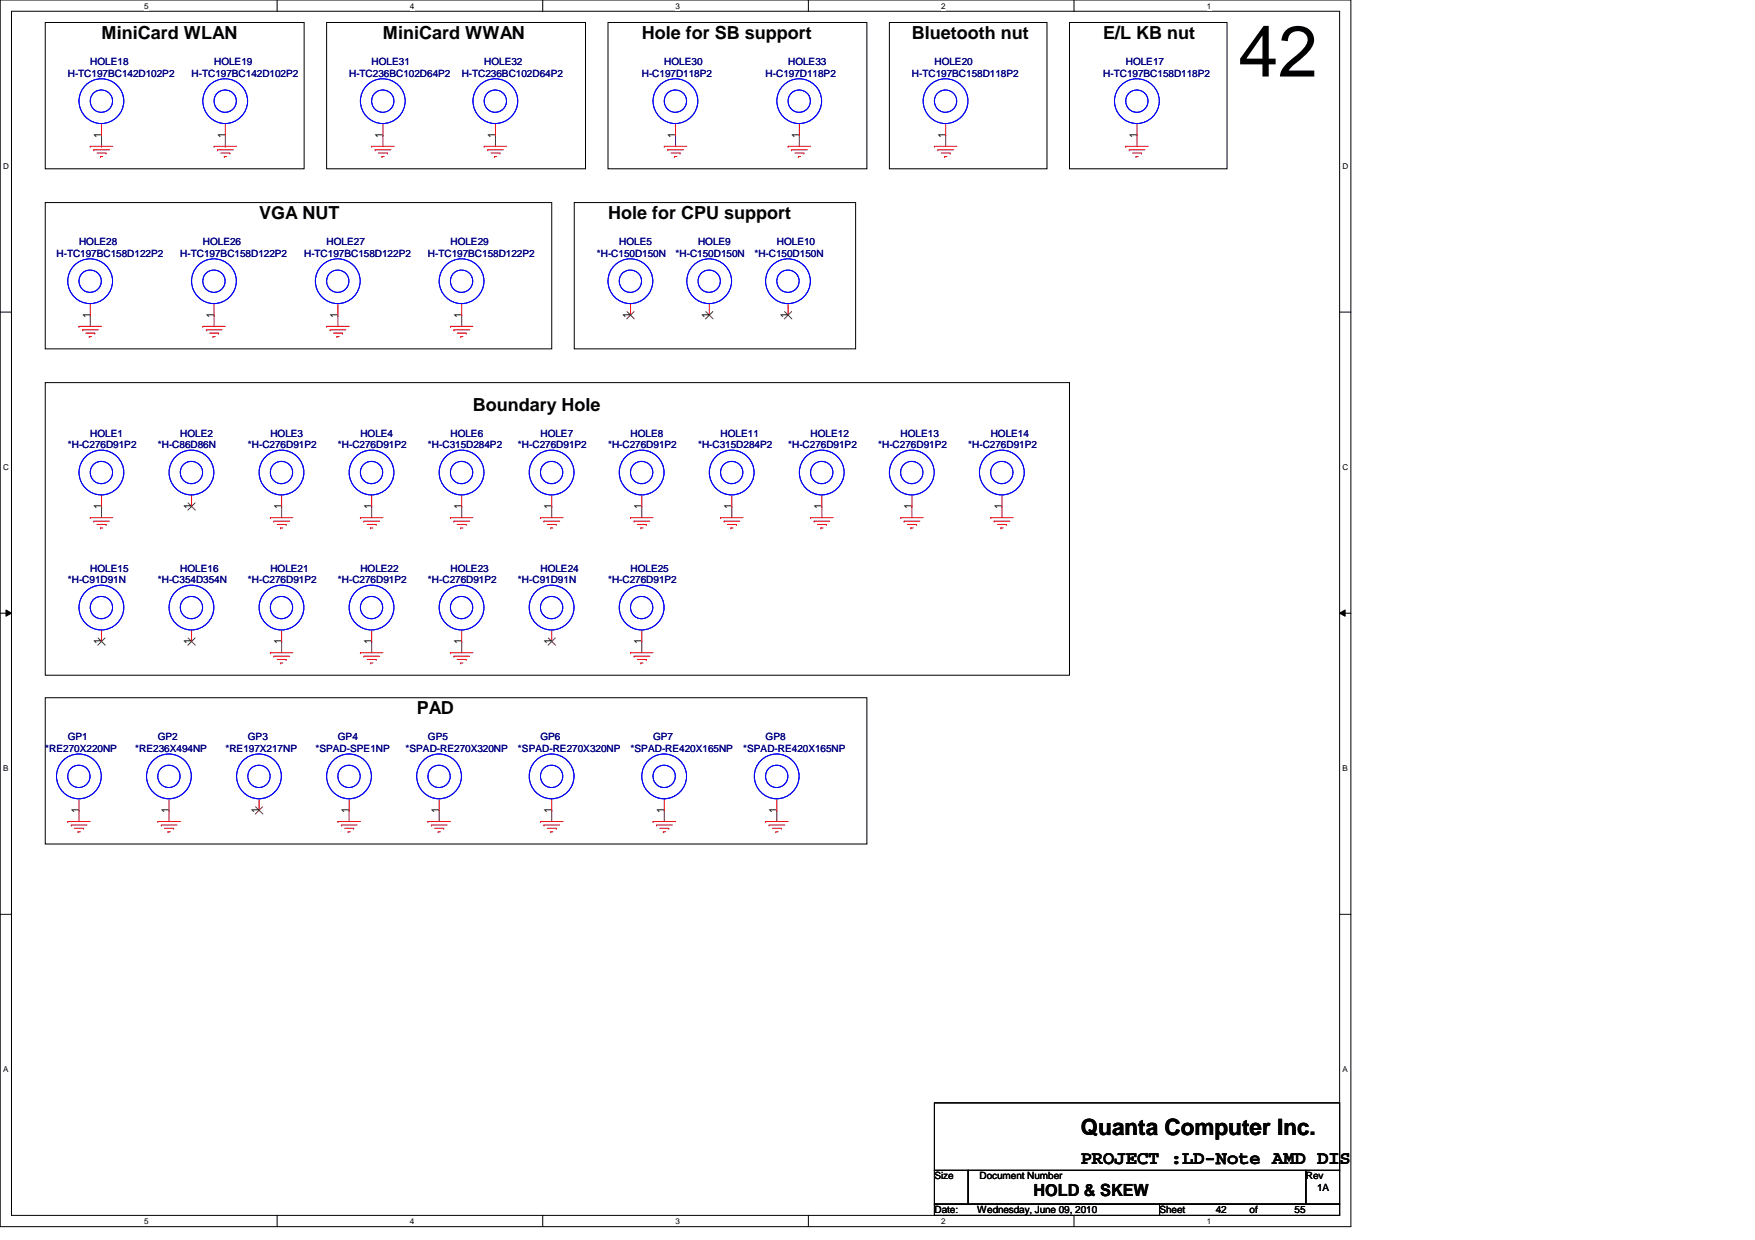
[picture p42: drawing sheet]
<svg xmlns="http://www.w3.org/2000/svg" width="297mm" height="210mm" viewBox="0 0 297 210" stroke-linecap="round" stroke-linejoin="round" font-family="sans-serif">
<defs><g id="words">
<text font-size="12.2" x="209.6" y="13">42</text>
<text font-size="3.8" x="182.9" y="192.1">Quanta Computer Inc.</text>
<text font-size="3.2" x="182.9" y="197">PROJECT :LD-Note AMD DIS</text>
<g font-size="3">
<text x="17.2" y="6.6">MiniCard WLAN</text>
<text x="64.8" y="6.6">MiniCard WWAN</text>
<text x="108.6" y="6.6">Hole for SB support</text>
<text x="154.3" y="6.6">Bluetooth nut</text>
<text x="186.7" y="6.6">E/L KB nut</text>
<text x="43.9" y="37.1">VGA NUT</text>
<text x="102.9" y="37.1">Hole for CPU support</text>
<text x="80" y="69.5">Boundary Hole</text>
<text x="70.5" y="120.9">PAD</text>
</g>
<text font-size="2.8" x="174.9" y="202.5">HOLD &amp; SKEW</text>
<g font-size="1.7" fill="#000080">
<text x="15.3" y="11">HOLE18</text>
<text x="36.2" y="11">HOLE19</text>
<text x="62.9" y="11">HOLE31</text>
<text x="82" y="11">HOLE32</text>
<text x="112.4" y="11">HOLE30</text>
<text x="133.4" y="11">HOLE33</text>
<text x="158.2" y="11">HOLE20</text>
<text x="190.5" y="11">HOLE17</text>
<text x="11.5" y="13">H-TC197BC142D102P2</text>
<text x="32.4" y="13">H-TC197BC142D102P2</text>
<text x="59.1" y="13">H-TC236BC102D64P2</text>
<text x="78.1" y="13">H-TC236BC102D64P2</text>
<text x="108.6" y="13">H-C197D118P2</text>
<text x="129.6" y="13">H-C197D118P2</text>
<text x="154.3" y="13">H-TC197BC158D118P2</text>
<text x="186.7" y="13">H-TC197BC158D118P2</text>
<text x="13.4" y="41.5">HOLE28</text>
<text x="34.3" y="41.5">HOLE26</text>
<text x="55.3" y="41.5">HOLE27</text>
<text x="76.2" y="41.5">HOLE29</text>
<text x="104.8" y="41.5">HOLE5</text>
<text x="118.1" y="41.5">HOLE9</text>
<text x="131.5" y="41.5">HOLE10</text>
<text x="9.6" y="43.4">H-TC197BC158D122P2</text>
<text x="30.5" y="43.4">H-TC197BC158D122P2</text>
<text x="51.5" y="43.4">H-TC197BC158D122P2</text>
<text x="72.4" y="43.4">H-TC197BC158D122P2</text>
<text x="101" y="43.4">*H-C150D150N</text>
<text x="114.3" y="43.4">*H-C150D150N</text>
<text x="127.7" y="43.4">*H-C150D150N</text>
<text x="11.5" y="75.8">*H-C276D91P2</text>
<text x="15.3" y="73.9">HOLE1</text>
<text x="26.7" y="75.8">*H-C86D86N</text>
<text x="30.5" y="73.9">HOLE2</text>
<text x="41.9" y="75.8">*H-C276D91P2</text>
<text x="45.8" y="73.9">HOLE3</text>
<text x="57.2" y="75.8">*H-C276D91P2</text>
<text x="61" y="73.9">HOLE4</text>
<text x="72.4" y="75.8">*H-C315D284P2</text>
<text x="76.2" y="73.9">HOLE6</text>
<text x="87.7" y="75.8">*H-C276D91P2</text>
<text x="91.5" y="73.9">HOLE7</text>
<text x="102.9" y="75.8">*H-C276D91P2</text>
<text x="106.7" y="73.9">HOLE8</text>
<text x="118.1" y="75.8">*H-C315D284P2</text>
<text x="122" y="73.9">HOLE11</text>
<text x="133.4" y="75.8">*H-C276D91P2</text>
<text x="137.2" y="73.9">HOLE12</text>
<text x="148.6" y="75.8">*H-C276D91P2</text>
<text x="152.4" y="73.9">HOLE13</text>
<text x="163.9" y="75.8">*H-C276D91P2</text>
<text x="167.7" y="73.9">HOLE14</text>
<text x="11.5" y="98.7">*H-C91D91N</text>
<text x="15.3" y="96.8">HOLE15</text>
<text x="26.7" y="98.7">*H-C354D354N</text>
<text x="30.5" y="96.8">HOLE16</text>
<text x="41.9" y="98.7">*H-C276D91P2</text>
<text x="45.8" y="96.8">HOLE21</text>
<text x="57.2" y="98.7">*H-C276D91P2</text>
<text x="61" y="96.8">HOLE22</text>
<text x="72.4" y="98.7">*H-C276D91P2</text>
<text x="76.2" y="96.8">HOLE23</text>
<text x="87.7" y="98.7">*H-C91D91N</text>
<text x="91.5" y="96.8">HOLE24</text>
<text x="102.9" y="98.7">*H-C276D91P2</text>
<text x="106.7" y="96.8">HOLE25</text>
<text x="11.5" y="125.3">GP1</text>
<text x="26.7" y="125.3">GP2</text>
<text x="41.9" y="125.3">GP3</text>
<text x="57.2" y="125.3">GP4</text>
<text x="72.4" y="125.3">GP5</text>
<text x="91.5" y="125.3">GP6</text>
<text x="110.5" y="125.3">GP7</text>
<text x="129.6" y="125.3">GP8</text>
<text x="7.7" y="127.3">*RE270X220NP</text>
<text x="22.9" y="127.3">*RE236X494NP</text>
<text x="38.1" y="127.3">*RE197X217NP</text>
<text x="53.4" y="127.3">*SPAD-SPE1NP</text>
<text x="68.6" y="127.3">*SPAD-RE270X320NP</text>
<text x="87.7" y="127.3">*SPAD-RE270X320NP</text>
<text x="106.7" y="127.3">*SPAD-RE420X165NP</text>
<text x="125.8" y="127.3">*SPAD-RE420X165NP</text>
</g>
<g font-size="1.7">
<text x="17.1" y="23.3" transform="rotate(-90 17.1 23.3)">1</text>
<text x="38.1" y="23.3" transform="rotate(-90 38.1 23.3)">1</text>
<text x="64.8" y="23.3" transform="rotate(-90 64.8 23.3)">1</text>
<text x="83.8" y="23.3" transform="rotate(-90 83.8 23.3)">1</text>
<text x="114.3" y="23.3" transform="rotate(-90 114.3 23.3)">1</text>
<text x="135.3" y="23.3" transform="rotate(-90 135.3 23.3)">1</text>
<text x="160" y="23.3" transform="rotate(-90 160 23.3)">1</text>
<text x="192.4" y="23.3" transform="rotate(-90 192.4 23.3)">1</text>
<text x="15.2" y="53.8" transform="rotate(-90 15.2 53.8)">1</text>
<text x="36.2" y="53.8" transform="rotate(-90 36.2 53.8)">1</text>
<text x="57.1" y="53.8" transform="rotate(-90 57.1 53.8)">1</text>
<text x="78.1" y="53.8" transform="rotate(-90 78.1 53.8)">1</text>
<text x="106.7" y="53.8" transform="rotate(-90 106.7 53.8)">1</text>
<text x="120" y="53.8" transform="rotate(-90 120 53.8)">1</text>
<text x="133.3" y="53.8" transform="rotate(-90 133.3 53.8)">1</text>
<text x="17.1" y="86.1" transform="rotate(-90 17.1 86.1)">1</text>
<text x="32.4" y="86.1" transform="rotate(-90 32.4 86.1)">1</text>
<text x="47.6" y="86.1" transform="rotate(-90 47.6 86.1)">1</text>
<text x="62.9" y="86.1" transform="rotate(-90 62.9 86.1)">1</text>
<text x="78.1" y="86.1" transform="rotate(-90 78.1 86.1)">1</text>
<text x="93.3" y="86.1" transform="rotate(-90 93.3 86.1)">1</text>
<text x="108.6" y="86.1" transform="rotate(-90 108.6 86.1)">1</text>
<text x="123.8" y="86.1" transform="rotate(-90 123.8 86.1)">1</text>
<text x="139.1" y="86.1" transform="rotate(-90 139.1 86.1)">1</text>
<text x="154.3" y="86.1" transform="rotate(-90 154.3 86.1)">1</text>
<text x="169.5" y="86.1" transform="rotate(-90 169.5 86.1)">1</text>
<text x="17.1" y="109" transform="rotate(-90 17.1 109)">1</text>
<text x="32.4" y="109" transform="rotate(-90 32.4 109)">1</text>
<text x="47.6" y="109" transform="rotate(-90 47.6 109)">1</text>
<text x="62.9" y="109" transform="rotate(-90 62.9 109)">1</text>
<text x="78.1" y="109" transform="rotate(-90 78.1 109)">1</text>
<text x="93.3" y="109" transform="rotate(-90 93.3 109)">1</text>
<text x="108.6" y="109" transform="rotate(-90 108.6 109)">1</text>
<text x="13.3" y="137.6" transform="rotate(-90 13.3 137.6)">1</text>
<text x="28.6" y="137.6" transform="rotate(-90 28.6 137.6)">1</text>
<text x="43.8" y="137.6" transform="rotate(-90 43.8 137.6)">1</text>
<text x="59.1" y="137.6" transform="rotate(-90 59.1 137.6)">1</text>
<text x="74.3" y="137.6" transform="rotate(-90 74.3 137.6)">1</text>
<text x="93.3" y="137.6" transform="rotate(-90 93.3 137.6)">1</text>
<text x="112.4" y="137.6" transform="rotate(-90 112.4 137.6)">1</text>
<text x="131.4" y="137.6" transform="rotate(-90 131.4 137.6)">1</text>
<text x="158.2" y="199.6">Size</text>
<text x="165.8" y="199.6">Document Number</text>
<text x="221" y="199.6">Rev</text>
<text x="222.9" y="201.5">1A</text>
<text x="158.2" y="205.4">Date:</text>
<text x="165.4" y="205.4">Wednesday, June 09, 2010</text>
<text x="196.3" y="205.4">Sheet</text>
<text x="205.8" y="205.4">42</text>
<text x="211.5" y="205.4">of</text>
<text x="219.1" y="205.4">55</text>
</g>
<g font-size="1.4">
<text x="24.4" y="1.4">5</text>
<text x="69.4" y="1.4">4</text>
<text x="114.3" y="1.4">3</text>
<text x="159.3" y="1.4">2</text>
<text x="204.3" y="1.4">1</text>
<text x=".5" y="28.6">D</text>
<text x="227.2" y="28.6">D</text>
<text x=".5" y="79.5">C</text>
<text x="227.2" y="79.5">C</text>
<text x=".5" y="130.5">B</text>
<text x="227.2" y="130.5">B</text>
<text x=".5" y="181.4">A</text>
<text x="227.2" y="181.4">A</text>
<text x="24.4" y="207.2">5</text>
<text x="69.4" y="207.2">4</text>
<text x="114.3" y="207.2">3</text>
<text x="159.3" y="207.2">2</text>
<text x="204.3" y="207.2">1</text>
</g>
</g></defs>
<path d="M0 0h228.6v207.6h-228.6zM1.9 1.9h224.8v203.8h-224.8z" fill="none" stroke="#000" stroke-width=".17"/>
<g fill="#fff">
<path d="M24.4 .2h.8v1.5h-.8z"/>
<path d="M24.4 206h.8v1.5h-.8z"/>
</g>
<path d="M46.9 0v1.9M46.9 205.7v1.9" fill="none" stroke="#000" stroke-width=".17"/>
<g fill="#fff">
<path d="M69.4 .2h.7v1.5h-.7z"/>
<path d="M69.4 206h.7v1.5h-.7z"/>
</g>
<path d="M91.9 0v1.9M91.9 205.7v1.9" fill="none" stroke="#000" stroke-width=".17"/>
<g fill="#fff">
<path d="M114.3 .2h.8v1.5h-.8z"/>
<path d="M114.3 206h.8v1.5h-.8z"/>
</g>
<path d="M136.8 0v1.9M136.8 205.7v1.9" fill="none" stroke="#000" stroke-width=".17"/>
<g fill="#fff">
<path d="M159.3 .2h.8v1.5h-.8z"/>
<path d="M159.3 206h.8v1.5h-.8z"/>
</g>
<path d="M181.8 0v1.9M181.8 205.7v1.9" fill="none" stroke="#000" stroke-width=".17"/>
<g fill="#fff">
<path d="M204.3 .2h.7v1.5h-.7z"/>
<path d="M204.3 206h.7v1.5h-.7z"/>
<path d="M.5 27.3h1v1.6h-1z"/>
<path d="M227.2 27.3h1v1.6h-1z"/>
<path d="M.5 78.3h1v1.5h-1z"/>
<path d="M227.2 78.3h1v1.5h-1z"/>
</g>
<path d="M0 52.8h1.9M226.7 52.8h1.9" fill="none" stroke="#000" stroke-width=".17"/>
<g fill="#fff">
<path d="M.5 129.2h.9v1.6h-.9z"/>
<path d="M227.2 129.2h.9v1.6h-.9z"/>
</g>
<path d="M0 103.8h1.9M1 103.3l.9 .5-.9 .5zM226.7 103.8l1-.5v1zM226.7 103.8h1.9" fill="none" stroke="#000" stroke-width=".17"/>
<path d="M1 103.3l.9 .5-.9 .5zM226.7 103.8l1-.5v1z" fill="#000"/>
<g fill="#fff">
<path d="M.5 180.2h.9v1.5h-.9z"/>
<path d="M227.2 180.2h.9v1.5h-.9z"/>
</g>
<g fill="none" stroke="#000" stroke-width=".17">
<path d="M7.7 3.8h43.8v24.8h-43.8zM55.3 3.8h43.8v24.8h-43.8zM102.9 3.8h43.8v24.8h-43.8zM150.5 3.8h26.7v24.8h-26.7zM181 3.8h26.7v24.8h-26.7zM7.7 34.3h85.7v24.8h-85.7zM97.2 34.3h47.6v24.8h-47.6zM7.7 64.8h173.3v49.5h-173.3zM7.7 118.1h139v24.8h-139zM0 154.8h1.9M226.7 154.8h1.9M158.2 186.7h68.5v11.4h-68.5z"/>
<path d="M158.2 198.1h5.7v5.7h-5.7zM163.9 198.1h57.1v5.7h-57.1zM221 198.1h5.7v5.7h-5.7zM158.2 203.8h38.1v1.9h-38.1zM196.3 203.8h30.4v1.9h-30.4z"/>
</g>
<g fill="none" stroke="#800040" stroke-width=".17">
<path d="M17.2 24.8h.1M17.2 22.9v1.9M38.1 24.8h.1M38.1 22.9v1.9M64.8 22.9h.1M64.8 22.9v1.9M83.9 22.9h.1M83.9 22.9v1.9M114.3 22.9h.1M114.3 22.9v1.9M135.3 22.9h.1M135.3 22.9v1.9"/>
<path d="M160.1 22.9h.1M160.1 22.9v1.9M192.4 22.9h.1M192.4 22.9v1.9M15.3 53.3h.1M15.3 53.3v1.9M36.2 53.3h.1M36.2 53.3v1.9M57.2 53.3h.1M57.2 53.3v1.9M78.1 53.3h.1M78.1 53.3v1.9"/>
<path d="M17.2 85.7h.1M17.2 85.7v1.9M47.7 85.7h.1M47.7 85.7v1.9M62.9 85.7h.1M62.9 85.7v1.9M78.1 85.7h.1M78.1 85.7v1.9M93.4 85.7h.1M93.4 85.7v1.9M108.6 85.7h.1M108.6 85.7v1.9"/>
<path d="M123.9 85.7h.1M123.9 85.7v1.9M139.1 85.7h.1M139.1 85.7v1.9M154.3 85.7h.1M154.3 85.7v1.9M169.6 85.7h.1M169.6 85.7v1.9M47.7 108.6h.1M47.7 108.6v1.9M62.9 108.6h.1M62.9 108.6v1.9"/>
<path d="M78.1 108.6h.1M78.1 108.6v1.9M108.6 108.6h.1M108.6 108.6v1.9M13.4 137.2h.1M13.4 137.2v1.9M28.6 137.2h.1M28.6 137.2v1.9M59.1 137.2h.1M59.1 137.2v1.9M74.3 137.2h.1M74.3 137.2v1.9"/>
<path d="M93.4 137.2h.1M93.4 137.2v1.9M112.4 137.2h.1M112.4 137.2v1.9M131.5 137.2h.1M131.5 137.2v1.9"/>
</g>
<g fill="none" stroke="#f00" stroke-width=".17">
<path d="M15.3 24.8h.1M15.3 24.8h3.8M15.9 25.4h.1M15.9 25.4h2.6M16.4 25.9h1.5M17 26.5h.1M17 26.5h.4M17.2 21v1.9M17.9 25.9h.1M36.2 24.8h.1M36.2 24.8h3.8M36.8 25.4h.1"/>
<path d="M36.8 25.4h2.7M37.4 25.9h1.5M38 26.5h.1M38 26.5h.4M38.1 21v1.9M38.9 25.9h.1M62.9 24.8h.1M62.9 24.8h3.8M63.5 25.4h.1M63.5 25.4h2.7M64 25.9h1.6M64.6 26.5h.1"/>
<path d="M64.6 26.5h.4M64.8 21v1.9M65.6 25.9h.1M82 24.8h.1M82 24.8h3.8M82.5 25.4h.1M82.5 25.4h2.7M83.1 25.9h1.5M83.7 26.5h.1M83.7 26.5h.4M83.9 21v1.9M84.6 25.9h.1"/>
<path d="M112.4 24.8h.1M112.4 24.8h3.8M113 25.4h.1M113 25.4h2.7M113.6 25.9h1.5M114.2 26.5h.1M114.2 26.5h.4M114.3 21v1.9M115.1 25.9h.1M133.4 24.8h.1M133.4 24.8h3.8M134 25.4h.1"/>
<path d="M134 25.4h2.6M134.5 25.9h1.6M135.1 26.5h.1M135.1 26.5h.4M135.3 21v1.9M136.1 25.9h.1M158.2 24.8h.1M158.2 24.8h3.8M158.7 25.4h.1M158.7 25.4h2.7M159.3 25.9h1.5M159.9 26.5h.1"/>
<path d="M159.9 26.5h.4M160.1 21v1.9M160.8 25.9h.1M190.5 24.8h.1M190.5 24.8h3.8M191.1 25.4h.1M191.1 25.4h2.7M191.7 25.9h1.5M192.3 26.5h.1M192.3 26.5h.4M192.4 21v1.9M193.2 25.9h.1"/>
<path d="M13.4 55.2h.1M13.4 55.2h3.8M14 55.8h.1M14 55.8h2.6M14.5 56.4h1.5M15.1 57h.1M15.1 57h.4M15.3 51.4v1.9M16 56.4h.1M34.3 55.2h.1M34.3 55.2h3.8M34.9 55.8h.1"/>
<path d="M34.9 55.8h2.7M35.5 56.4h1.5M36.1 57h.1M36.1 57h.3M36.2 51.4v1.9M37 56.4h.1M55.3 55.2h.1M55.3 55.2h3.8M55.9 55.8h.1M55.9 55.8h2.6M56.4 56.4h1.6M57 57h.1"/>
<path d="M57 57h.4M57.2 51.4v1.9M58 56.4h.1M76.2 55.2h.1M76.2 55.2h3.8M76.8 55.8h.1M76.8 55.8h2.7M77.4 56.4h1.5M78 57h.1M78 57h.4M78.1 51.4v1.9M78.9 56.4h.1"/>
<path d="M106.7 51.4v1.9M120.1 51.4v1.9M133.4 51.4v1.9M15.3 87.6h.1M15.3 87.6h3.8M15.9 88.2h.1M15.9 88.2h2.6M16.4 88.8h1.5M17 89.4h.1M17 89.4h.4M17.2 83.8v1.9M17.9 88.8h.1"/>
<path d="M32.4 83.8v1.9M45.8 87.6h.1M45.8 87.6h3.8M46.4 88.2h.1M46.4 88.2h2.6M46.9 88.8h1.5M47.5 89.4h.1M47.5 89.4h.4M47.7 83.8v1.9M48.4 88.8h.1M61 87.6h.1M61 87.6h3.8"/>
<path d="M61.6 88.2h.1M61.6 88.2h2.7M62.1 88.8h1.6M62.7 89.4h.1M62.7 89.4h.4M62.9 83.8v1.9M63.7 88.8h.1M76.2 87.6h.1M76.2 87.6h3.8M76.8 88.2h.1M76.8 88.2h2.7M77.4 88.8h1.5"/>
<path d="M78 89.4h.1M78 89.4h.4M78.1 83.8v1.9M78.9 88.8h.1M91.5 87.6h.1M91.5 87.6h3.8M92.1 88.2h.1M92.1 88.2h2.6M92.6 88.8h1.5M93.2 89.4h.1M93.2 89.4h.4M93.4 83.8v1.9"/>
<path d="M94.1 88.8h.1M106.7 87.6h.1M106.7 87.6h3.8M107.3 88.2h.1M107.3 88.2h2.7M107.9 88.8h1.5M108.5 89.4h.1M108.5 89.4h.3M108.6 83.8v1.9M109.4 88.8h.1M122 87.6h.1M122 87.6h3.8"/>
<path d="M122.6 88.2h.1M122.6 88.2h2.6M123.1 88.8h1.5M123.7 89.4h.1M123.7 89.4h.4M123.9 83.8v1.9M124.6 88.8h.1M137.2 87.6h.1M137.2 87.6h3.8M137.8 88.2h.1M137.8 88.2h2.7M138.3 88.8h1.6"/>
<path d="M138.9 89.4h.1M138.9 89.4h.4M139.1 83.8v1.9M139.9 88.8h.1M152.4 87.6h.1M152.4 87.6h3.8M153 88.2h.1M153 88.2h2.7M153.6 88.8h1.5M154.2 89.4h.1M154.2 89.4h.4M154.3 83.8v1.9"/>
<path d="M155.1 88.8h.1M167.7 87.6h.1M167.7 87.6h3.8M168.3 88.2h.1M168.3 88.2h2.6M168.8 88.8h1.5M169.4 89.4h.1M169.4 89.4h.4M169.6 83.8v1.9M170.3 88.8h.1M17.2 106.7v1.9M32.4 106.7v1.9"/>
<path d="M45.8 110.5h.1M45.8 110.5h3.8M46.4 111.1h.1M46.4 111.1h2.6M46.9 111.6h1.5M47.5 112.2h.1M47.5 112.2h.4M47.7 106.7v1.9M48.4 111.6h.1M61 110.5h.1M61 110.5h3.8M61.6 111.1h.1"/>
<path d="M61.6 111.1h2.7M62.1 111.6h1.6M62.7 112.2h.1M62.7 112.2h.4M62.9 106.7v1.9M63.7 111.6h.1M76.2 110.5h.1M76.2 110.5h3.8M76.8 111.1h.1M76.8 111.1h2.7M77.4 111.6h1.5M78 112.2h.1"/>
<path d="M78 112.2h.4M78.1 106.7v1.9M78.9 111.6h.1M93.4 106.7v1.9M106.7 110.5h.1M106.7 110.5h3.8M107.3 111.1h.1M107.3 111.1h2.7M107.9 111.6h1.5M108.5 112.2h.1M108.5 112.2h.3M108.6 106.7v1.9"/>
<path d="M109.4 111.6h.1M11.5 139.1h.1M11.5 139.1h3.8M12.1 139.7h.1M12.1 139.7h2.6M13.4 135.3v1.9M26.7 139.1h.1M26.7 139.1h3.8M27.3 139.7h.1M27.3 139.7h2.7M28.6 135.3v1.9M43.9 135.3v1.9"/>
<path d="M57.2 139.1h.1M57.2 139.1h3.8M57.8 139.7h.1M57.8 139.7h2.6M59.1 135.3v1.9M72.4 139.1h.1M72.4 139.1h3.8M73 139.7h.1M73 139.7h2.7M74.3 135.3v1.9M91.5 139.1h.1M91.5 139.1h3.8"/>
<path d="M92.1 139.7h.1M92.1 139.7h2.6M93.4 135.3v1.9M110.5 139.1h.1M110.5 139.1h3.8M111.1 139.7h.1M111.1 139.7h2.7M112.4 135.3v1.9M129.6 139.1h.1M129.6 139.1h3.8M130.2 139.7h.1M130.2 139.7h2.6"/>
<path d="M131.5 135.3v1.9M12.6 140.2h1.5M13.2 140.8h.1M13.2 140.8h.4M14.1 140.2h.1M27.9 140.2h1.5M28.4 140.8h.1M28.4 140.8h.4M29.4 140.2h.1M58.3 140.2h1.6M58.9 140.8h.1M58.9 140.8h.4"/>
<path d="M59.9 140.2h.1M73.6 140.2h1.5M74.2 140.8h.1M74.2 140.8h.3M75.1 140.2h.1M92.6 140.2h1.5M93.2 140.8h.1M93.2 140.8h.4M94.1 140.2h.1M111.7 140.2h1.5M112.3 140.8h.1M112.3 140.8h.3"/>
<path d="M113.2 140.2h.1M130.7 140.2h1.5M131.3 140.8h.1M131.3 140.8h.4M132.2 140.2h.1"/>
</g>
<g fill="none" stroke="#00f" stroke-width=".17">
<circle cx="17.2" cy="17.1" r="1.89"/>
<circle cx="17.2" cy="17.1" r="3.8"/>
<circle cx="38.1" cy="17.1" r="1.89"/>
<circle cx="38.1" cy="17.1" r="3.8"/>
<circle cx="64.8" cy="17.1" r="1.89"/>
<circle cx="64.8" cy="17.1" r="3.8"/>
<circle cx="83.8" cy="17.1" r="1.89"/>
<circle cx="83.8" cy="17.1" r="3.8"/>
<circle cx="114.3" cy="17.1" r="1.89"/>
<circle cx="114.3" cy="17.1" r="3.8"/>
<circle cx="135.3" cy="17.1" r="1.89"/>
<circle cx="135.3" cy="17.1" r="3.8"/>
<circle cx="160" cy="17.1" r="1.89"/>
<circle cx="160" cy="17.1" r="3.8"/>
<circle cx="192.4" cy="17.1" r="1.89"/>
<circle cx="192.4" cy="17.1" r="3.8"/>
<circle cx="15.2" cy="47.6" r="1.89"/>
<circle cx="15.3" cy="47.6" r="3.8"/>
<circle cx="36.2" cy="47.6" r="1.89"/>
<circle cx="36.2" cy="47.6" r="3.8"/>
<circle cx="57.2" cy="47.6" r="1.89"/>
<circle cx="57.2" cy="47.6" r="3.8"/>
<circle cx="78.1" cy="47.6" r="1.89"/>
<circle cx="78.1" cy="47.6" r="3.8"/>
<circle cx="106.7" cy="47.6" r="1.89"/>
<circle cx="106.7" cy="47.6" r="3.8"/>
<circle cx="120" cy="47.6" r="1.89"/>
<circle cx="120" cy="47.6" r="3.8"/>
<circle cx="133.4" cy="47.6" r="1.89"/>
<circle cx="133.4" cy="47.6" r="3.8"/>
<circle cx="17.2" cy="80" r="1.89"/>
<circle cx="17.2" cy="80" r="3.8"/>
<circle cx="32.4" cy="80" r="1.89"/>
<circle cx="32.4" cy="80" r="3.8"/>
<circle cx="47.6" cy="80" r="1.89"/>
<circle cx="47.6" cy="80" r="3.8"/>
<circle cx="62.9" cy="80" r="1.89"/>
<circle cx="62.9" cy="80" r="3.8"/>
<circle cx="78.1" cy="80" r="1.89"/>
<circle cx="78.1" cy="80" r="3.8"/>
<circle cx="93.4" cy="80" r="1.89"/>
<circle cx="93.4" cy="80" r="3.8"/>
<circle cx="108.6" cy="80" r="1.89"/>
<circle cx="108.6" cy="80" r="3.8"/>
<circle cx="123.8" cy="80" r="1.89"/>
<circle cx="123.8" cy="80" r="3.8"/>
<circle cx="139.1" cy="80" r="1.89"/>
<circle cx="139.1" cy="80" r="3.8"/>
<circle cx="154.3" cy="80" r="1.89"/>
<circle cx="154.3" cy="80" r="3.8"/>
<circle cx="169.6" cy="80" r="1.89"/>
<circle cx="169.6" cy="80" r="3.8"/>
<circle cx="17.2" cy="102.8" r="1.89"/>
<circle cx="17.2" cy="102.8" r="3.8"/>
<circle cx="32.4" cy="102.8" r="1.89"/>
<circle cx="32.4" cy="102.8" r="3.8"/>
<circle cx="47.6" cy="102.8" r="1.89"/>
<circle cx="47.6" cy="102.8" r="3.8"/>
<circle cx="62.9" cy="102.8" r="1.89"/>
<circle cx="62.9" cy="102.8" r="3.8"/>
<circle cx="78.1" cy="102.8" r="1.89"/>
<circle cx="78.1" cy="102.8" r="3.8"/>
<circle cx="93.4" cy="102.8" r="1.89"/>
<circle cx="93.4" cy="102.8" r="3.8"/>
<circle cx="108.6" cy="102.8" r="1.89"/>
<circle cx="108.6" cy="102.8" r="3.8"/>
<circle cx="13.3" cy="131.4" r="1.89"/>
<circle cx="13.4" cy="131.4" r="3.8"/>
<circle cx="28.6" cy="131.4" r="1.89"/>
<circle cx="28.6" cy="131.4" r="3.8"/>
<circle cx="43.8" cy="131.4" r="1.89"/>
<circle cx="43.8" cy="131.4" r="3.8"/>
<circle cx="59.1" cy="131.4" r="1.89"/>
<circle cx="59.1" cy="131.4" r="3.8"/>
<circle cx="74.3" cy="131.4" r="1.89"/>
<circle cx="74.3" cy="131.4" r="3.8"/>
<circle cx="93.4" cy="131.4" r="1.89"/>
<circle cx="93.4" cy="131.4" r="3.8"/>
<circle cx="112.4" cy="131.4" r="1.89"/>
<circle cx="112.4" cy="131.4" r="3.8"/>
<circle cx="131.5" cy="131.4" r="1.89"/>
<circle cx="131.5" cy="131.4" r="3.8"/>
</g>
<g fill="none" stroke="#804000" stroke-width=".17">
<path d="M106.1 52.7l1.3 1.3M107.3 52.7l-1.2 1.3M119.5 52.7l1.2 1.3M120.6 52.7l-1.2 1.3M132.8 52.7l1.2 1.3M134 52.7l-1.2 1.3M31.8 85.1l1.3 1.3M33 85.1l-1.2 1.3M16.6 108l1.2 1.2M17.8 108l-1.3 1.2M31.8 108l1.3 1.2M33 108l-1.2 1.2"/>
<path d="M92.8 108l1.2 1.2M94 108l-1.3 1.2M43.3 136.6l1.2 1.2M44.4 136.6l-1.2 1.2"/>
</g>
<use href="#words"/>
</svg>
